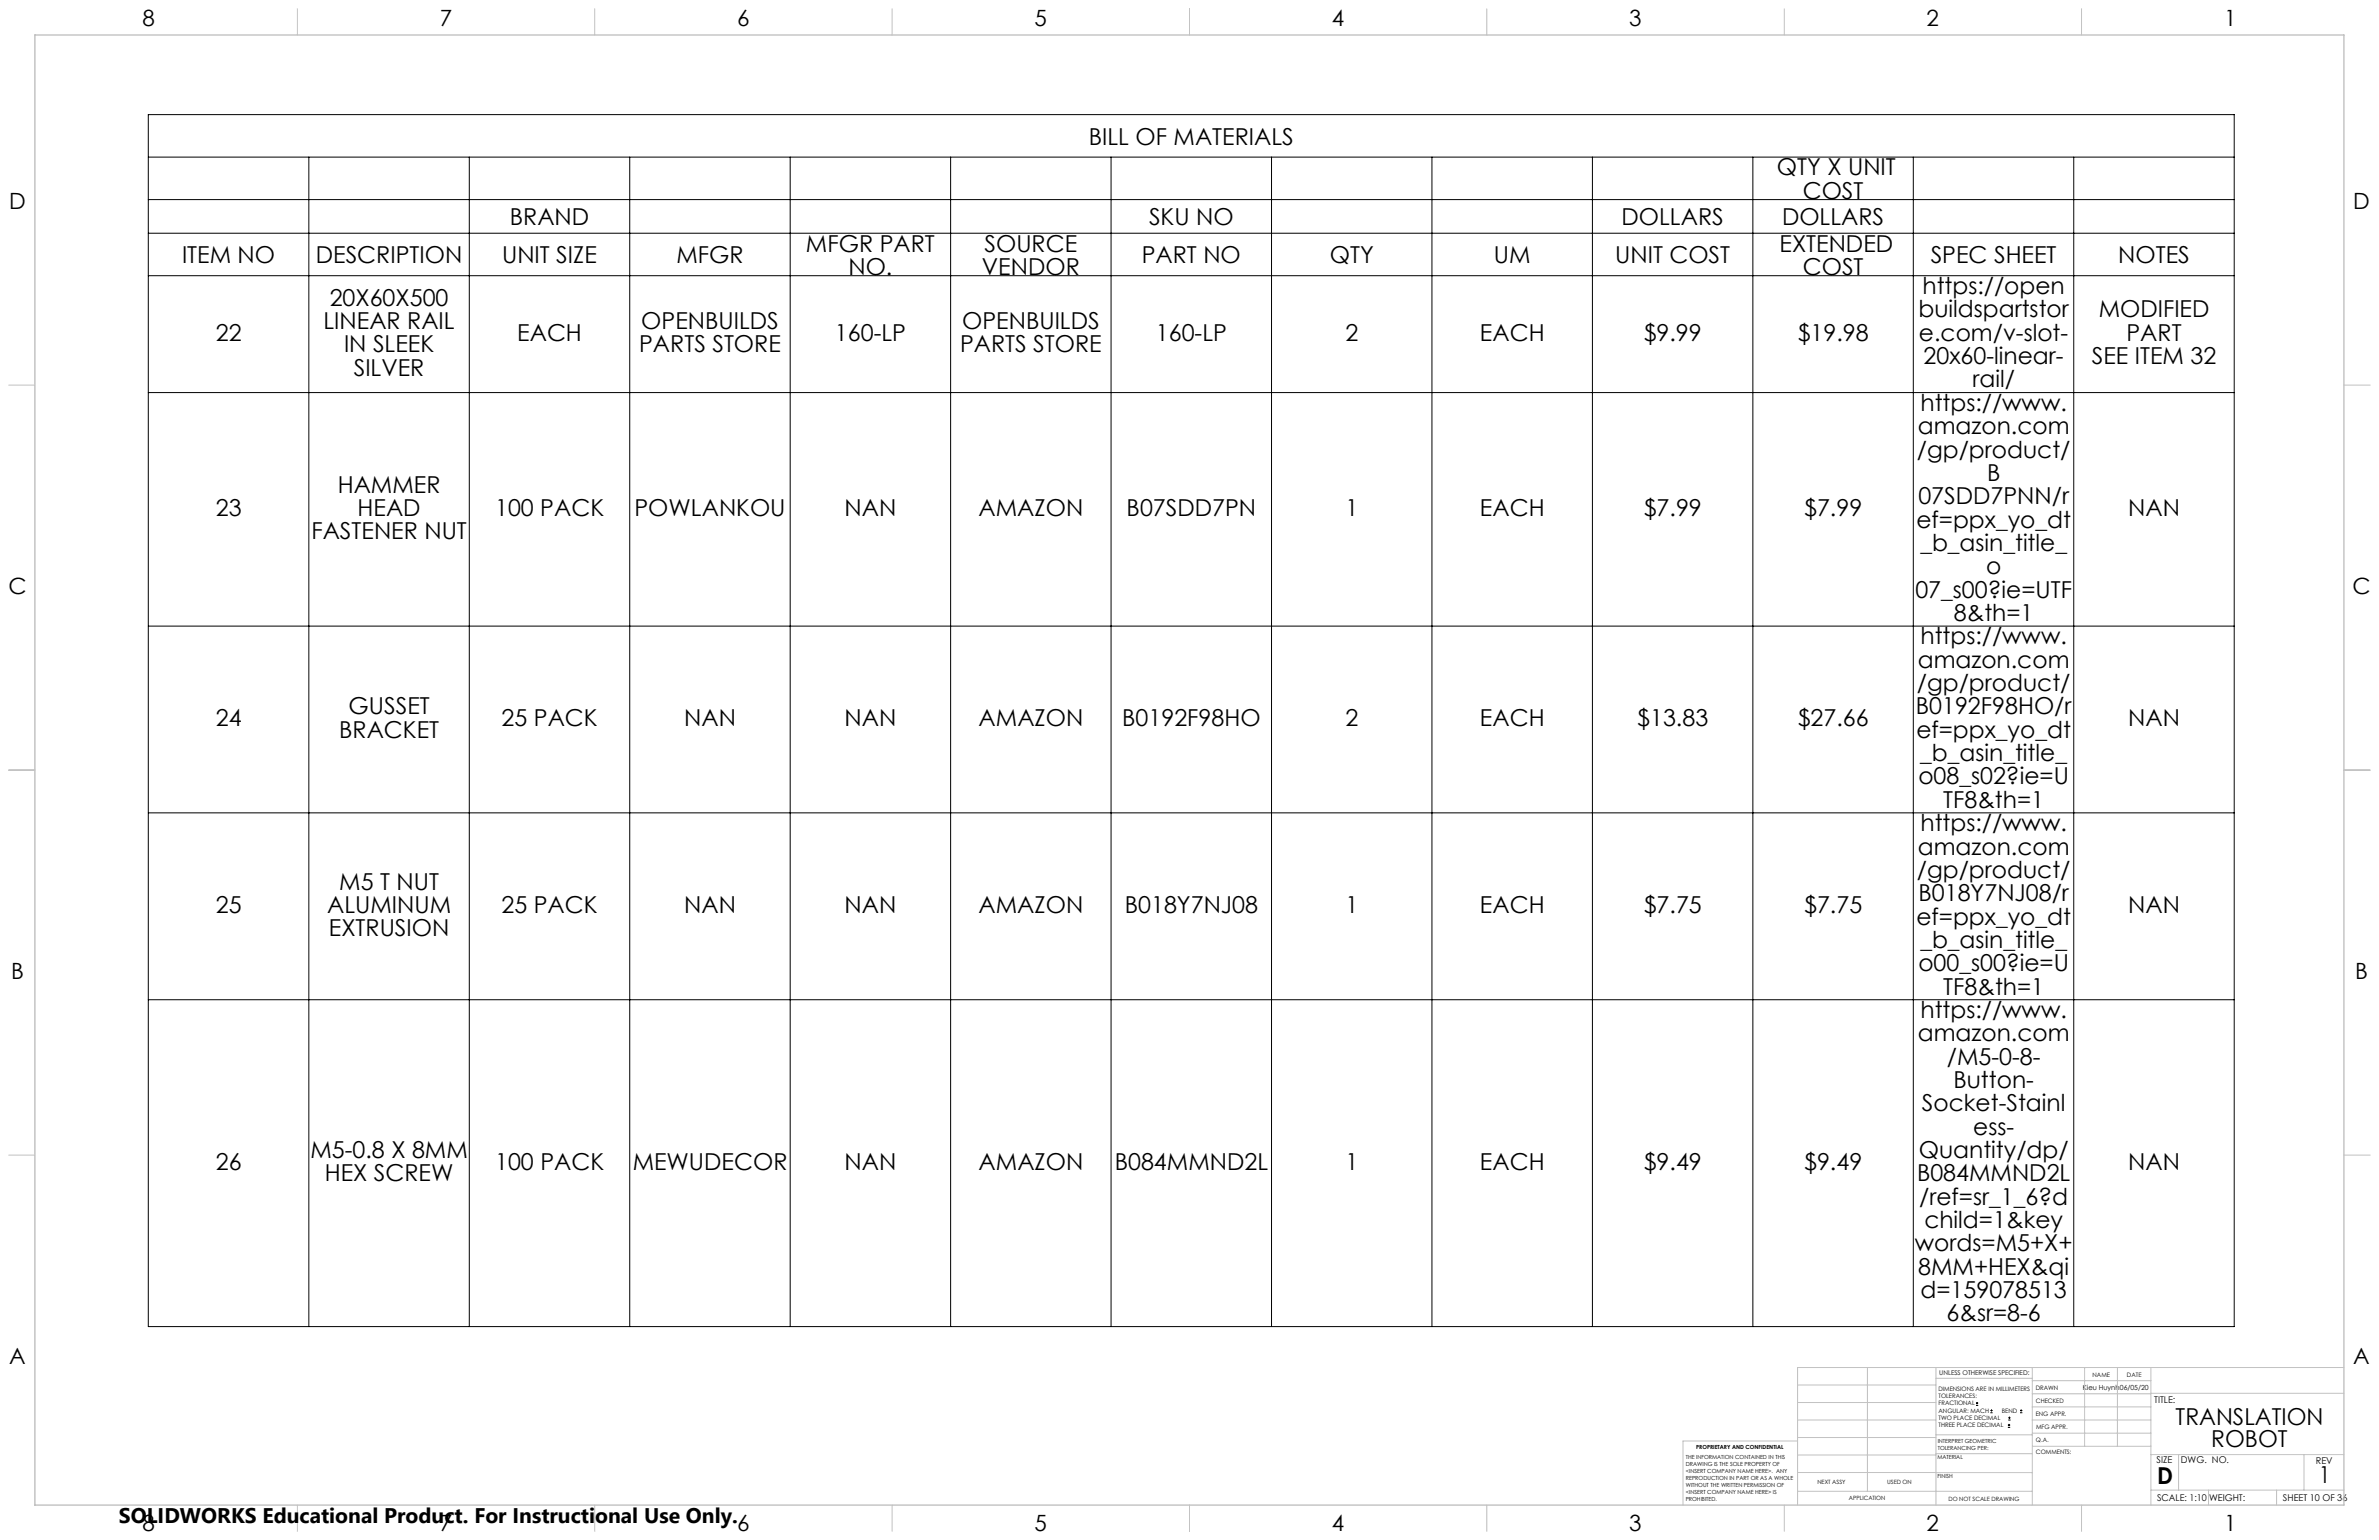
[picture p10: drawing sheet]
<svg xmlns="http://www.w3.org/2000/svg" width="864mm" height="559mm" viewBox="0 0 864 559" stroke-linecap="round" stroke-linejoin="round" font-family="sans-serif">
<defs><g id="words">
<g font-size="8.5">
<text x="395.3" y="52.5">BILL OF MATERIALS</text>
<text x="645" y="63.7">QTY X UNIT</text>
<text x="654.4" y="72.1">COST</text>
<text x="185.1" y="81.7">BRAND</text>
<text x="417.1" y="81.7">SKU NO</text>
<text x="588.6" y="81.7">DOLLARS</text>
<text x="646.9" y="81.7">DOLLARS</text>
<text x="66.1" y="95.5">ITEM NO</text>
<text x="114.7" y="95.5">DESCRIPTION</text>
<text x="182.3" y="95.5">UNIT SIZE</text>
<text x="245.5" y="95.5">MFGR</text>
<text x="292.6" y="91.3">MFGR PART</text>
<text x="357.4" y="91.3">SOURCE</text>
<text x="414.5" y="95.5">PART NO</text>
<text x="482.7" y="95.5">QTY</text>
<text x="542.3" y="95.5">UM</text>
<text x="586.3" y="95.5">UNIT COST</text>
<text x="646" y="91.3">EXTENDED</text>
<text x="700.9" y="95.5">SPEC SHEET</text>
<text x="769" y="95.5">NOTES</text>
<text x="308" y="99.8">NO.</text>
<text x="356.4" y="99.8">VENDOR</text>
<text x="654.4" y="99.8">COST</text>
<text x="697.9" y="106.7">https://open</text>
<text x="119.7" y="110.9">20X60X500</text>
<text x="117.4" y="119.4">LINEAR RAIL</text>
<text x="232.8" y="119.4">OPENBUILDS</text>
<text x="349.3" y="119.4">OPENBUILDS</text>
<text x="696.4" y="115.2">buildspartstor</text>
<text x="761.8" y="115.2">MODIFIED</text>
<text x="78.3" y="123.6">22</text>
<text x="187.8" y="123.6">EACH</text>
<text x="303.1" y="123.6">160-LP</text>
<text x="419.6" y="123.6">160-LP</text>
<text x="488.4" y="123.6">2</text>
<text x="537.2" y="123.6">EACH</text>
<text x="596.7" y="123.6">$9.99</text>
<text x="652.6" y="123.6">$19.98</text>
<text x="696.6" y="123.6">e.com/v-slot-</text>
<text x="771.9" y="123.6">PART</text>
<text x="124.9" y="127.9">IN SLEEK</text>
<text x="232" y="127.9">PARTS STORE</text>
<text x="348.5" y="127.9">PARTS STORE</text>
<text x="128.4" y="136.3">SILVER</text>
<text x="698.3" y="132.1">20x60-linear-</text>
<text x="759.4" y="132.1">SEE ITEM 32</text>
<text x="716" y="140.6">rail/</text>
<text x="697.2" y="149.1">https://www.</text>
<text x="696.2" y="157.6">amazon.com</text>
<text x="695.9" y="166">/gp/product/</text>
<text x="122.6" y="178.7">HAMMER</text>
<text x="721.3" y="174.5">B</text>
<text x="696.4" y="183">07SDD7PNN/r</text>
<text x="78.3" y="187.2">23</text>
<text x="129.8" y="187.2">HEAD</text>
<text x="179.7" y="187.2">100 PACK</text>
<text x="230.3" y="187.2">POWLANKOU</text>
<text x="306.6" y="187.2">NAN</text>
<text x="355.2" y="187.2">AMAZON</text>
<text x="409" y="187.2">B07SDD7PN</text>
<text x="488.4" y="187.2">1</text>
<text x="537.3" y="187.2">EACH</text>
<text x="596.7" y="187.2">$7.99</text>
<text x="654.9" y="187.2">$7.99</text>
<text x="695.7" y="191.4">ef=ppx_yo_dt</text>
<text x="772.6" y="187.2">NAN</text>
<text x="113" y="195.7">FASTENER NUT</text>
<text x="697.1" y="199.9">_b_asin_title_</text>
<text x="721" y="208.4">o</text>
<text x="695.3" y="216.8">07_s00?ie=UTF</text>
<text x="709.3" y="225.3">8&amp;th=1</text>
<text x="697.1" y="233.8">https://www.</text>
<text x="696.2" y="242.3">amazon.com</text>
<text x="695.8" y="250.7">/gp/product/</text>
<text x="78.3" y="263.4">24</text>
<text x="126.5" y="259.2">GUSSET</text>
<text x="182.1" y="263.4">25 PACK</text>
<text x="248.4" y="263.4">NAN</text>
<text x="306.6" y="263.4">NAN</text>
<text x="355.3" y="263.4">AMAZON</text>
<text x="407.4" y="263.4">B0192F98HO</text>
<text x="488.4" y="263.4">2</text>
<text x="537.3" y="263.4">EACH</text>
<text x="594.3" y="263.4">$13.83</text>
<text x="652.6" y="263.4">$27.66</text>
<text x="695.5" y="259.2">B0192F98HO/r</text>
<text x="772.6" y="263.4">NAN</text>
<text x="123.1" y="267.7">BRACKET</text>
<text x="695.7" y="267.7">ef=ppx_yo_dt</text>
<text x="697.1" y="276.1">_b_asin_title_</text>
<text x="696.4" y="284.6">o08_s02?ie=U</text>
<text x="705.4" y="293.1">TF8&amp;th=1</text>
<text x="697.2" y="301.6">https://www.</text>
<text x="696.2" y="310.1">amazon.com</text>
<text x="123.2" y="322.8">M5 T NUT</text>
<text x="695.9" y="318.5">/gp/product/</text>
<text x="696.4" y="327">B018Y7NJ08/r</text>
<text x="78.3" y="331.2">25</text>
<text x="118.8" y="331.2">ALUMINUM</text>
<text x="182.1" y="331.2">25 PACK</text>
<text x="248.4" y="331.2">NAN</text>
<text x="306.6" y="331.2">NAN</text>
<text x="355.2" y="331.2">AMAZON</text>
<text x="408.3" y="331.2">B018Y7NJ08</text>
<text x="488.4" y="331.2">1</text>
<text x="537.3" y="331.2">EACH</text>
<text x="596.7" y="331.2">$7.75</text>
<text x="654.9" y="331.2">$7.75</text>
<text x="695.7" y="335.5">ef=ppx_yo_dt</text>
<text x="772.6" y="331.2">NAN</text>
<text x="119.4" y="339.7">EXTRUSION</text>
<text x="697.1" y="343.9">_b_asin_title_</text>
<text x="696.4" y="352.4">o00_s00?ie=U</text>
<text x="705.4" y="360.9">TF8&amp;th=1</text>
<text x="697.2" y="369.4">https://www.</text>
<text x="696.2" y="377.9">amazon.com</text>
<text x="706.7" y="386.3">/M5-0-8-</text>
<text x="709.1" y="394.8">Button-</text>
<text x="697.7" y="403.3">Socket-Stainl</text>
<text x="716.3" y="411.7">ess-</text>
<text x="78.3" y="424.4">26</text>
<text x="112.7" y="420.2">M5-0.8 X 8MM</text>
<text x="179.7" y="424.4">100 PACK</text>
<text x="229.7" y="424.4">MEWUDECOR</text>
<text x="306.6" y="424.4">NAN</text>
<text x="355.3" y="424.4">AMAZON</text>
<text x="404.7" y="424.4">B084MMND2L</text>
<text x="488.4" y="424.4">1</text>
<text x="537.3" y="424.4">EACH</text>
<text x="596.7" y="424.4">$9.49</text>
<text x="654.9" y="424.4">$9.49</text>
<text x="696.5" y="420.2">Quantity/dp/</text>
<text x="772.6" y="424.4">NAN</text>
<text x="117.9" y="428.7">HEX SCREW</text>
<text x="695.9" y="428.7">B084MMND2L</text>
<text x="696.7" y="437.1">/ref=sr_1_6?d</text>
<text x="698.6" y="445.6">child=1&amp;key</text>
<text x="695.1" y="454.1">words=M5+X+</text>
<text x="696.4" y="462.5">8MM+HEX&amp;qi</text>
<text x="697.2" y="471">d=159078513</text>
<text x="706.6" y="479.5">6&amp;sr=8-6</text>
<text x="789.8" y="517.1">TRANSLATION</text>
<text x="802.7" y="525.2">ROBOT</text>
<text x="783.1" y="538.4">D</text>
<text x="841.8" y="538.3">1</text>
</g>
<g font-size="8.1">
<text x="51.7" y="9.3">8</text>
<text x="159.7" y="9.3">7</text>
<text x="267.6" y="9.3">6</text>
<text x="375.5" y="9.3">5</text>
<text x="483.5" y="9.3">4</text>
<text x="591.4" y="9.3">3</text>
<text x="699.4" y="9.3">2</text>
<text x="807.3" y="9.3">1</text>
<text x="3.3" y="76">D</text>
<text x="854.2" y="76">D</text>
<text x="3" y="215.7">C</text>
<text x="853.9" y="215.7">C</text>
<text x="4" y="355.4">B</text>
<text x="854.9" y="355.4">B</text>
<text x="3.3" y="495.1">A</text>
<text x="854.2" y="495.1">A</text>
<text x="51.7" y="555.4">8</text>
<text x="159.7" y="555.4">7</text>
<text x="267.6" y="555.4">6</text>
<text x="375.5" y="555.4">5</text>
<text x="483.5" y="555.4">4</text>
<text x="591.4" y="555.4">3</text>
<text x="699.4" y="555.4">2</text>
<text x="807.3" y="555.4">1</text>
</g>
<text font-size="7.7" x="43.2" y="552.5">SOLIDWORKS Educational Product. For Instructional Use Only.</text>
<g font-size="3.4">
<text x="782" y="508.9">TITLE:</text>
<text x="782.9" y="531">SIZE</text>
<text x="791.7" y="531">DWG. NO.</text>
<text x="840.7" y="531.1">REV</text>
<text x="783" y="544.6">SCALE: 1:10</text>
<text x="801.9" y="544.7">WEIGHT:</text>
<text x="828.7" y="544.6">SHEET 10 OF 36</text>
</g>
<text font-size="2.5" x="756.1" y="504.2">Kieu Huynh06/05/20</text>
<text font-size="2.4" x="704" y="499.1">UNLESS OTHERWISE SPECIFIED:</text>
<g font-size="2.2">
<text x="759.6" y="499.5">NAME</text>
<text x="772.1" y="499.6">DATE</text>
<text x="703.7" y="504.7">DIMENSIONS ARE IN MILLIMETERS</text>
<text x="703.7" y="507.3">TOLERANCES:</text>
<text x="703.7" y="510">FRACTIONAL</text>
<text x="739" y="504.3">DRAWN</text>
<text x="739.1" y="509.2">CHECKED</text>
<text x="703.7" y="512.6">ANGULAR: MACH</text>
<text x="703.7" y="515.3">TWO PLACE DECIMAL</text>
<text x="726.7" y="512.6">BEND</text>
<text x="739" y="513.9">ENG APPR.</text>
<text x="703.7" y="517.9">THREE PLACE DECIMAL</text>
<text x="739.1" y="518.6">MFG APPR.</text>
<text x="739.1" y="523.3">Q.A.</text>
<text x="739.1" y="527.5">COMMENTS:</text>
</g>
<g font-size="2.1">
<text x="659.7" y="538.6">NEXT ASSY</text>
<text x="685.1" y="538.6">USED ON</text>
<text x="671.1" y="544.4">APPLICATION</text>
<text x="707.3" y="544.5">DO NOT SCALE DRAWING</text>
</g>
<g font-size="2">
<text x="615.7" y="525.8">PROPRIETARY AND CONFIDENTIAL</text>
<text x="703.4" y="523.5">INTERPRET GEOMETRIC</text>
<text x="703.4" y="526">TOLERANCING PER:</text>
<text x="612" y="529.4">THE INFORMATION CONTAINED IN THIS</text>
<text x="612" y="531.9">DRAWING IS THE SOLE PROPERTY OF</text>
<text x="703.3" y="529.6">MATERIAL</text>
<text x="612" y="534.5">&lt;INSERT COMPANY NAME HERE&gt;. ANY</text>
<text x="612" y="537">REPRODUCTION IN PART OR AS A WHOLE</text>
<text x="612" y="539.5">WITHOUT THE WRITTEN PERMISSION OF</text>
<text x="703.3" y="536.4">FINISH</text>
<text x="612" y="542">&lt;INSERT COMPANY NAME HERE&gt; IS</text>
<text x="612" y="544.6">PROHIBITED.</text>
</g>
</g></defs>
<g fill="none" stroke="#000" stroke-width=".36">
<path d="M53.8 41.6h757.2v439.8h-757.2zM53.8 57h757.2M112.1 57v424.4M170.4 57v424.4M228.6 57v424.4M286.8 57v424.4M345.1 57v424.4M403.3 57v424.4M461.6 57v424.4M519.8 57v424.4M578.1 57v424.4M636.3 57v424.4"/>
<path d="M694.5 57v424.4M752.8 57v424.4M53.8 72.4h757.2M53.8 84.6h757.2M53.8 100h757.2M53.8 142.5h757.2M53.8 227.2h757.2M53.8 295h757.2M53.8 362.8h757.2M717.3 510h.8M717.3 509.1h.8M717.7 508.7v.9"/>
<path d="M722.5 512.6h.8M722.5 511.8h.8M722.9 511.4v.8M728.9 517.9h.8M728.9 517.1h.8M729 515.3h.9M729 514.5h.9M729.3 516.7v.8M729.4 514v.9M733.3 512.6h.8M733.3 511.8h.8M733.7 511.4v.8"/>
</g>
<g fill="none" stroke="#c0c0c0" stroke-width=".36">
<path d="M108 3.2v9.5M215.9 3.2v9.5M323.8 3.2v9.5M431.8 3.2v9.5M539.7 3.2v9.5M647.7 3.2v9.5M755.6 3.2v9.5M3.1 139.7h9.6M850.9 139.7h9.5M3.1 279.4h9.6M850.9 279.4h9.5M3.1 419.1h9.6"/>
<path d="M850.9 419.1h9.5M677.9 496.2v44.9M702.8 496.2v49.9M737.7 496.2v49.9M756.7 496.2v28.6M768.6 496.2v28.6M780.8 496.2v49.9M850.9 496.2h-198.4v49.9M652.5 515.3h50.3M652.5 508.9h50.3M652.5 502.6h50.3M702.8 500.1h34.9"/>
<path d="M737.7 510.5h43.1M737.7 505.7h43.1M737.7 501h43.1M737.7 515.3h43.1M780.8 505.6h70.1M652.5 534.3l85.2 .1M652.5 528h50.3M652.5 521.6h50.3M652.5 522.9h-41.6v23.2M702.8 527.5h35M702.8 520.6h35M737.7 520h43.1"/>
<path d="M737.8 524.8h43M780.8 527.8h70.1M790.9 527.8v12.9M836.4 527.8v12.9M108 546.1v9.6M215.9 546.1v9.6M323.8 546.1v9.6M431.8 546.1v9.6M539.7 546.1v9.6M647.7 546.1v9.6M652.5 541.1h85.2M755.6 546.1v9.6"/>
<path d="M780.8 540.7h70.1M801.7 540.7v5.4M826.4 540.7v5.4"/>
</g>
<path d="M12.7 12.7h838.2v533.4h-838.2z" fill="none" stroke="#c0c0c0" stroke-width=".5"/>
<use href="#words"/>
</svg>
